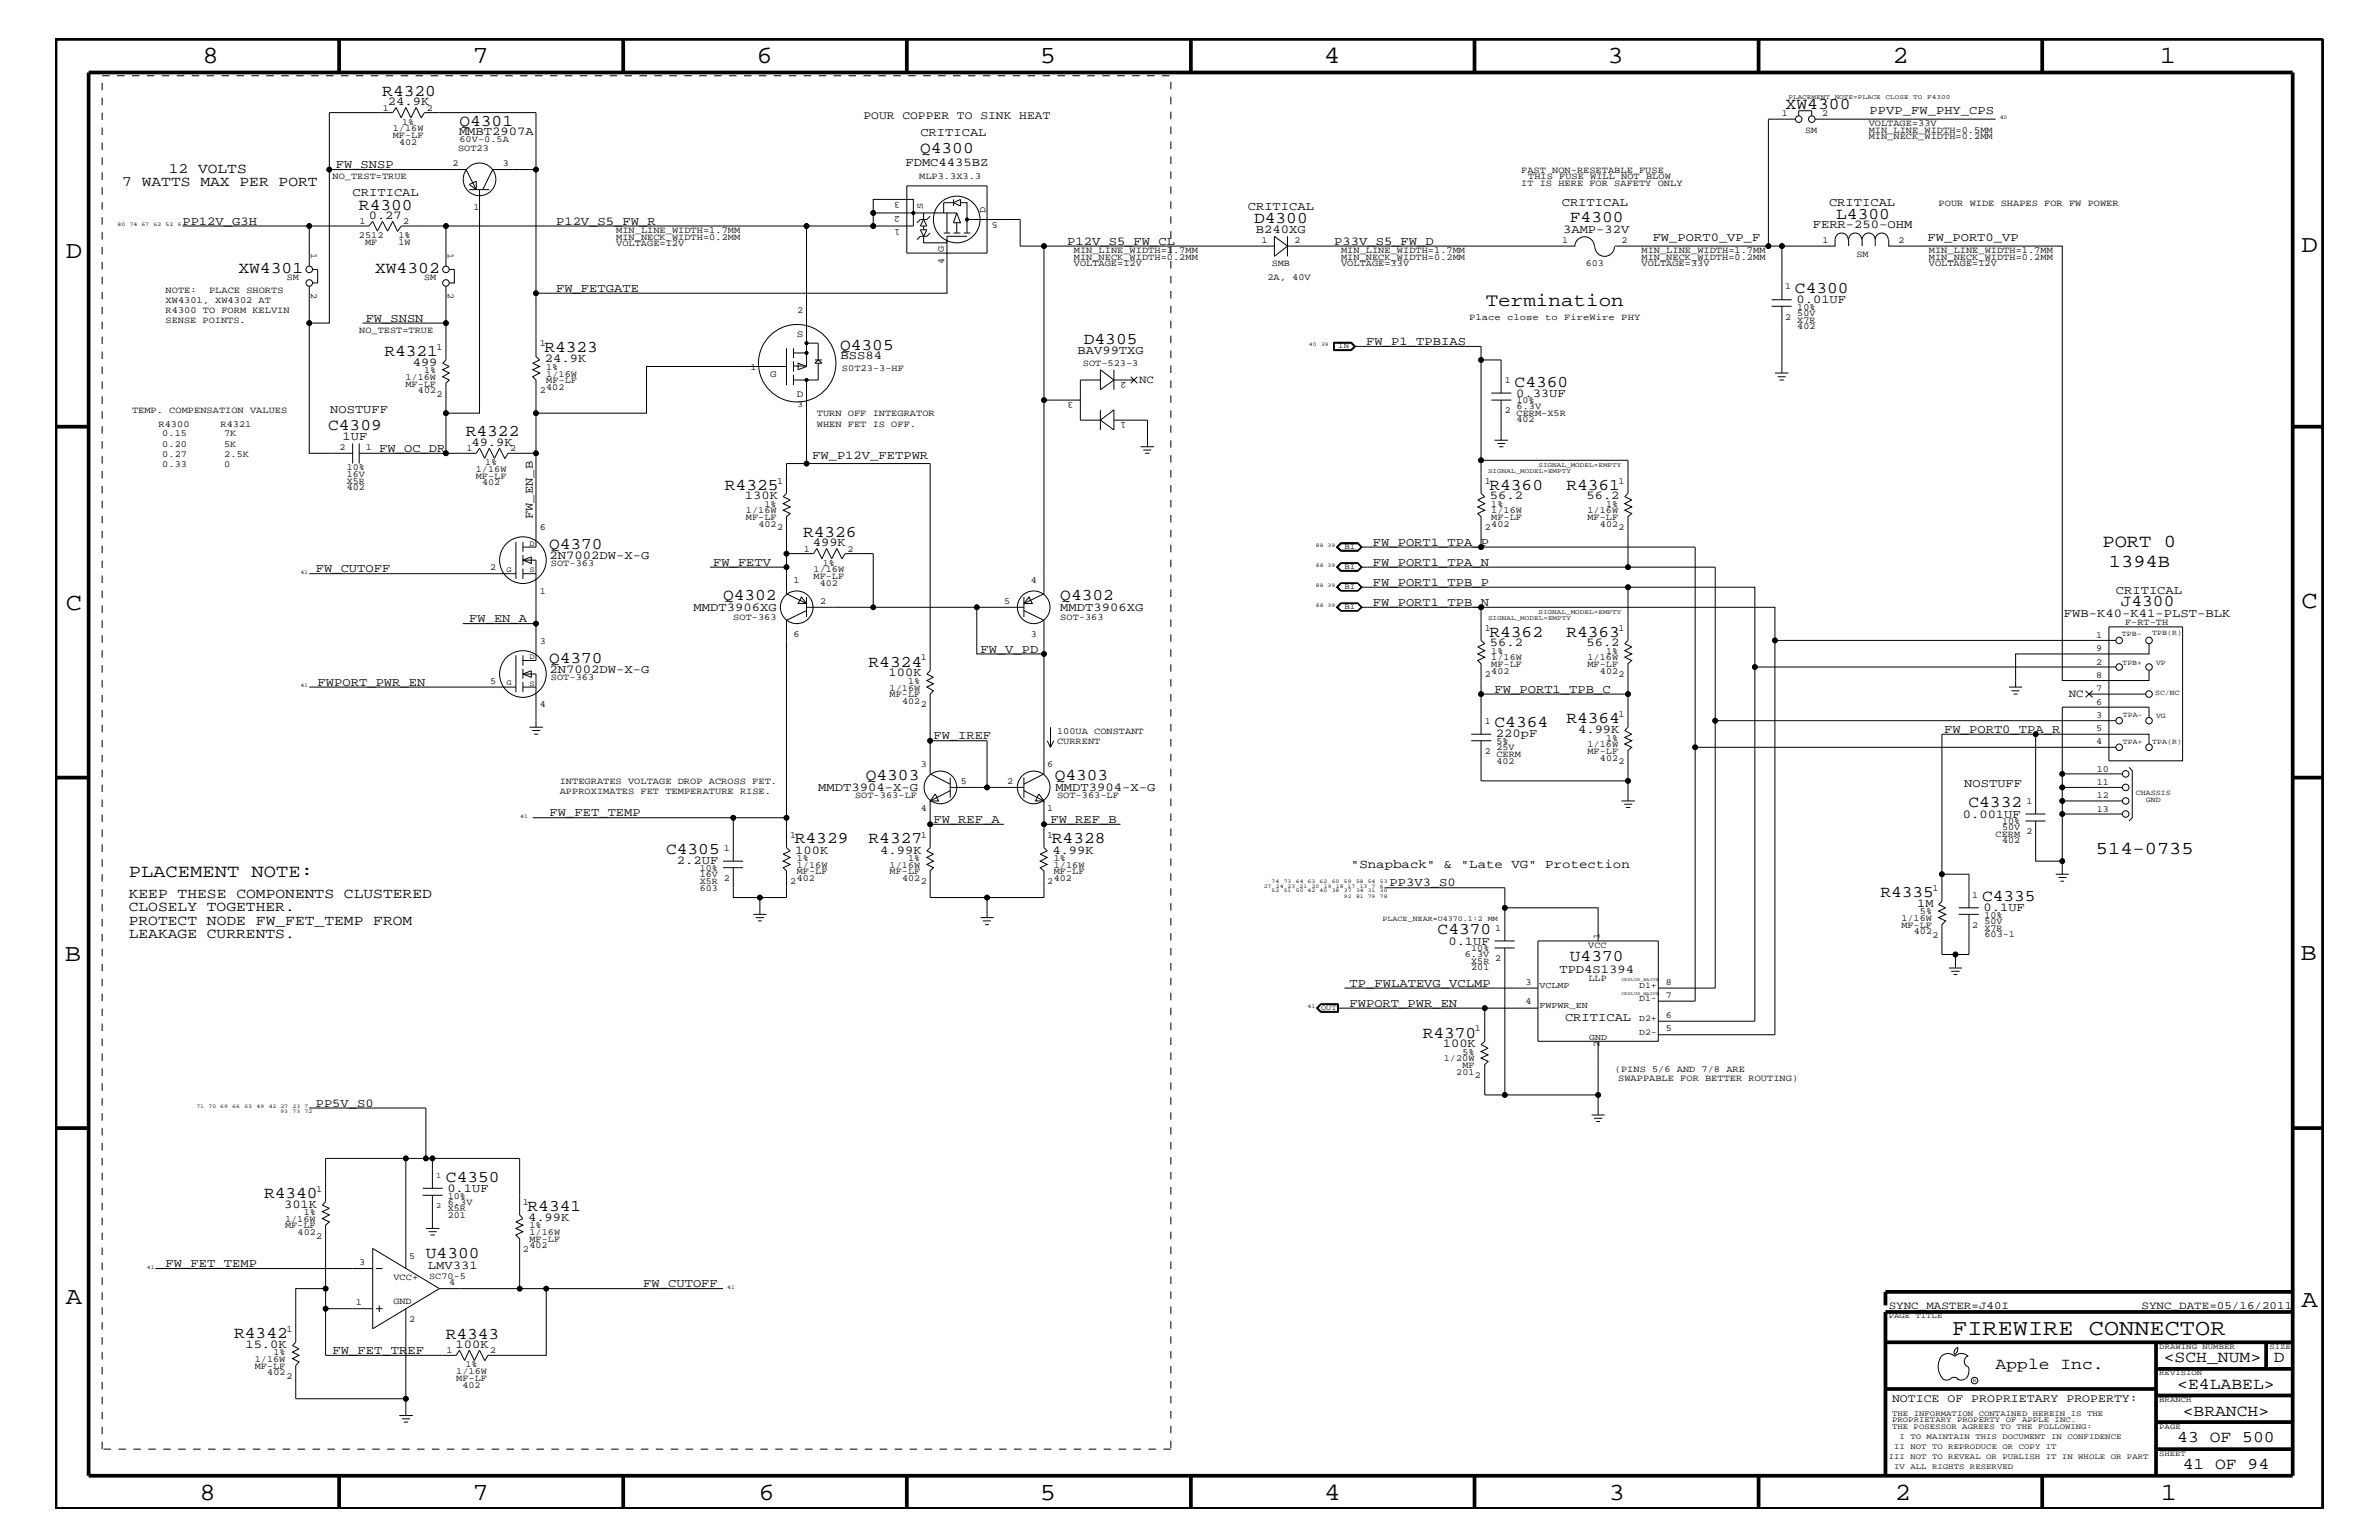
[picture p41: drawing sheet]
<svg xmlns="http://www.w3.org/2000/svg" width="432mm" height="279mm" viewBox="0 0 432 279" stroke-linecap="round" stroke-linejoin="round" font-family="sans-serif">
<defs><g id="words">
<g font-size="4.5">
<text x="36.7" y="11.5">8</text>
<text x="85.8" y="11.5">7</text>
<text x="137.3" y="11.5">6</text>
<text x="188.7" y="11.5">5</text>
<text x="240.3" y="11.5">4</text>
<text x="291.8" y="11.5">3</text>
<text x="343.5" y="11.5">2</text>
<text x="392" y="11.5">1</text>
<text x="11.9" y="46.8">D</text>
<text x="417.7" y="45.7">D</text>
<text x="11.9" y="110.6">C</text>
<text x="417.7" y="110.3">C</text>
<text x="11.8" y="174.3">B</text>
<text x="417.6" y="174.2">B</text>
<text x="11.9" y="236.7">A</text>
<text x="417.7" y="237.1">A</text>
<text x="36.2" y="272.1">8</text>
<text x="85.8" y="272.1">7</text>
<text x="137.7" y="272.1">6</text>
<text x="188.7" y="272.1">5</text>
<text x="240.4" y="272.1">4</text>
<text x="292" y="272.1">3</text>
<text x="343.9" y="272.1">2</text>
<text x="392.2" y="272.1">1</text>
</g>
<text font-size="4.1" x="354.3" y="242.3">FIREWIRE CONNECTOR</text>
<text font-size="3.4" x="269.7" y="55.6">Termination</text>
<g font-size="3.3">
<text x="381.6" y="99.3">PORT 0</text>
<text x="382.8" y="102.9">1394B</text>
<text x="380.4" y="155">514-0735</text>
<text x="23.4" y="159.2">PLACEMENT NOTE:</text>
</g>
<g font-size="3">
<text x="69.4" y="17.4">R4320</text>
<text x="83.4" y="22.9">Q4301</text>
<text x="324.1" y="19.8">XW4300</text>
<text x="167" y="27.7">Q4300</text>
<text x="65.2" y="38">R4300</text>
<text x="227.6" y="40.4">D4300</text>
<text x="284.9" y="40.3">F4300</text>
<text x="333.3" y="39.7">L4300</text>
<text x="43.3" y="49.6">XW4301</text>
<text x="68.1" y="49.6">XW4302</text>
<text x="325.8" y="53.2">C4300</text>
<text x="69.8" y="64.5">R4321</text>
<text x="98.8" y="64">R4323</text>
<text x="152.5" y="63.4">Q4305</text>
<text x="196.7" y="62.3">D4305</text>
<text x="274.9" y="70.1">C4360</text>
<text x="59.6" y="78">C4309</text>
<text x="84.5" y="79.2">R4322</text>
<text x="131.6" y="88.8">R4325</text>
<text x="270.3" y="88.8">R4360</text>
<text x="284.3" y="88.8">R4361</text>
<text x="99.7" y="99.7">Q4370</text>
<text x="145.8" y="97.4">R4326</text>
<text x="131.2" y="108.9">Q4302</text>
<text x="192.4" y="108.9">Q4302</text>
<text x="384.9" y="110">J4300</text>
<text x="270.3" y="115.5">R4362</text>
<text x="284.3" y="115.5">R4363</text>
<text x="99.7" y="120.3">Q4370</text>
<text x="157.6" y="120.9">R4324</text>
<text x="271.3" y="131.9">C4364</text>
<text x="284.3" y="131.3">R4364</text>
<text x="157.1" y="141.5">Q4303</text>
<text x="191.4" y="141.5">Q4303</text>
<text x="357.3" y="146.5">C4332</text>
<text x="120.9" y="155">C4305</text>
<text x="144.3" y="153">R4329</text>
<text x="157.6" y="153">R4327</text>
<text x="190.9" y="153">R4328</text>
<text x="341.3" y="162.8">R4335</text>
<text x="359.7" y="163.5">C4335</text>
<text x="260.9" y="169.5">C4370</text>
<text x="284.9" y="174.4">U4370</text>
<text x="258.2" y="188.2">R4370</text>
<text x="80.9" y="214.4">C4350</text>
<text x="47.9" y="217.3">R4340</text>
<text x="95.8" y="219.7">R4341</text>
<text x="77.3" y="228.2">U4300</text>
<text x="42.5" y="242.8">R4342</text>
<text x="80.9" y="242.9">R4343</text>
<text x="362.2" y="248.4">Apple Inc.</text>
<text x="392.7" y="247.1">&lt;SCH_NUM&gt;</text>
<text x="395.2" y="252">&lt;E4LABEL&gt;</text>
<text x="412.7" y="247.1">D</text>
<text x="396.2" y="256.8">&lt;BRANCH&gt;</text>
<text x="395.2" y="261.6">43 OF 500</text>
<text x="396.2" y="266.6">41 OF 94</text>
</g>
<g font-size="2.6">
<text x="22.2" y="33.7">7 WATTS MAX PER PORT</text>
<text x="30.6" y="31.4">12 VOLTS</text>
<text x="23.4" y="162.8">KEEP THESE COMPONENTS CLUSTERED</text>
<text x="23.4" y="167.8">PROTECT NODE FW_FET_TEMP FROM</text>
<text x="23.4" y="165.3">CLOSELY TOGETHER.</text>
<text x="23.4" y="170.1">LEAKAGE CURRENTS.</text>
</g>
<text font-size="2.3" x="245.2" y="157.4">&quot;Snapback&quot; &amp; &quot;Late VG&quot; Protection</text>
<g font-size="2.2">
<text x="70.4" y="19.1">24.9K</text>
<text x="339.3" y="20.8">PPVP_FW_PHY_CPS</text>
<text x="83.3" y="24.6">MMBT2907A</text>
<text x="167" y="24.7">CRITICAL</text>
<text x="61" y="30.5">FW_SNSP</text>
<text x="64" y="35.6">CRITICAL</text>
<text x="164.3" y="30.2">FDMC4435BZ</text>
<text x="33.1" y="40.8">PP12V_G3H</text>
<text x="66.9" y="39.7">0.27</text>
<text x="100.9" y="40.8">P12V_S5_FW_R</text>
<text x="226.5" y="38">CRITICAL</text>
<text x="283.5" y="37.4">CRITICAL</text>
<text x="329" y="41.4">FERR-250-OHM</text>
<text x="332" y="37.4">CRITICAL</text>
<text x="193.7" y="44.4">P12V_S5_FW_CL</text>
<text x="228" y="42.4">B240XG</text>
<text x="242.1" y="44.4">P33V_S5_FW_D</text>
<text x="283.7" y="42.3">3AMP-32V</text>
<text x="300" y="43.8">FW_PORT0_VP_F</text>
<text x="349.8" y="43.8">FW_PORT0_VP</text>
<text x="100.9" y="52.9">FW_FETGATE</text>
<text x="66.4" y="58.4">FW_SNSN</text>
<text x="326.1" y="55">0.01UF</text>
<text x="98.9" y="65.7">24.9K</text>
<text x="152.6" y="65.1">BSS84</text>
<text x="195.6" y="64.2">BAV99TXG</text>
<text x="248" y="62.6">FW_P1_TPBIAS</text>
<text x="74.9" y="66.4">499</text>
<text x="275.2" y="72">0.33UF</text>
<text x="59.9" y="75">NOSTUFF</text>
<text x="62.2" y="79.9">1UF</text>
<text x="68.8" y="82">FW_OC_DR</text>
<text x="85.6" y="80.9">49.9K</text>
<text x="147.4" y="83.3">FW_P12V_FETPWR</text>
<text x="96.7" y="94.2" transform="rotate(-90 96.7 94.2)">FW_EN_B</text>
<text x="135.2" y="90.6">130K</text>
<text x="270.4" y="90.6">56.2</text>
<text x="288" y="90.6">56.2</text>
<text x="99.7" y="101.4">2N7002DW-X-G</text>
<text x="147.5" y="99.1">499K</text>
<text x="249.2" y="99">FW_PORT1_TPA_P</text>
<text x="57.3" y="103.8">FW_CUTOFF</text>
<text x="129.5" y="102.6">FW_FETV</text>
<text x="249.2" y="102.6">FW_PORT1_TPA_N</text>
<text x="249.2" y="106.3">FW_PORT1_TPB_P</text>
<text x="384" y="107.7">CRITICAL</text>
<text x="85.2" y="112.9">FW_EN_A</text>
<text x="125.9" y="110.8">MMDT3906XG</text>
<text x="192.4" y="110.8">MMDT3906XG</text>
<text x="249.2" y="109.9">FW_PORT1_TPB_N</text>
<text x="374.6" y="111.9">FWB-K40-K41-PLST-BLK</text>
<text x="178" y="118.4">FW_V_PD</text>
<text x="270.4" y="117.3">56.2</text>
<text x="288" y="117.3">56.2</text>
<text x="57.7" y="124.4">FWPORT_PWR_EN</text>
<text x="99.7" y="122">2N7002DW-X-G</text>
<text x="161.3" y="122.7">100K</text>
<text x="271.3" y="125.7">FW_PORT1_TPB_C</text>
<text x="169.4" y="134.1">FW_IREF</text>
<text x="271.5" y="133.8">220pF</text>
<text x="286.4" y="133">4.99K</text>
<text x="352.9" y="133">FW_PORT0_TPA_R</text>
<text x="148.5" y="143.5">MMDT3904-X-G</text>
<text x="191.6" y="143.5">MMDT3904-X-G</text>
<text x="356.5" y="142.9">NOSTUFF</text>
<text x="99.7" y="148.1">FW_FET_TEMP</text>
<text x="169.4" y="149.3">FW_REF_A</text>
<text x="190.7" y="149.3">FW_REF_B</text>
<text x="356.3" y="148.4">0.001UF</text>
<text x="144.4" y="154.9">100K</text>
<text x="159.8" y="154.9">4.99K</text>
<text x="191" y="154.9">4.99K</text>
<text x="122.9" y="156.8">2.2UF</text>
<text x="252.2" y="160.8">PP3V3_S0</text>
<text x="348" y="164.5">1M</text>
<text x="360" y="165.3">0.1UF</text>
<text x="262.9" y="171.4">0.1UF</text>
<text x="244.9" y="179">TP_FWLATEVG_VCLMP</text>
<text x="283" y="176.5">TPD4S1394</text>
<text x="244.9" y="182.7">FWPORT_PWR_EN</text>
<text x="284.1" y="185.3">CRITICAL</text>
<text x="261.9" y="190">100K</text>
<text x="57.3" y="200.9">PP5V_S0</text>
<text x="51.6" y="219.1">301K</text>
<text x="81.2" y="216.2">0.1UF</text>
<text x="95.8" y="221.5">4.99K</text>
<text x="30.1" y="229.9">FW_FET_TEMP</text>
<text x="77.6" y="230.2">LMV331</text>
<text x="116.8" y="233.5">FW_CUTOFF</text>
<text x="44.5" y="244.5">15.0K</text>
<text x="60.4" y="245.6">FW_FET_TREF</text>
<text x="82.7" y="244.5">100K</text>
</g>
<g font-size="2.1">
<text x="156.7" y="21.6">POUR COPPER TO SINK HEAT</text>
<text x="343.4" y="254.4">NOTICE OF PROPRIETARY PROPERTY:</text>
</g>
<g font-size="2">
<text x="206.8" y="69.5">NC</text>
<text x="375.5" y="126.5">NC</text>
<text x="342.8" y="237.4">SYNC_MASTER=J40I</text>
<text x="388.7" y="237.4">SYNC_DATE=05/16/2011</text>
</g>
<g font-size="1.8">
<text x="144.6" y="61.1">S</text>
<text x="139.8" y="68.4">G</text>
<text x="144.6" y="72">D</text>
</g>
<g font-size="1.7">
<text x="69.5" y="20.1">1</text>
<text x="71.3" y="23.8">1/16W</text>
<text x="73" y="22.6">1%</text>
<text x="77.5" y="20.1">2</text>
<text x="323.4" y="21">1</text>
<text x="330.7" y="21">2</text>
<text x="339.2" y="22.9">VOLTAGE=33V</text>
<text x="71.3" y="25">MF-LF</text>
<text x="72.4" y="26.3">402</text>
<text x="83.1" y="27.4">SOT23</text>
<text x="83.4" y="25.9">60V-0.5A</text>
<text x="327.7" y="24.1">SM</text>
<text x="339.2" y="25.3">MIN_NECK_WIDTH=0.2MM</text>
<text x="339.2" y="24.1">MIN_LINE_WIDTH=0.5MM</text>
<text x="60.4" y="32.5">NO_TEST=TRUE</text>
<text x="82.1" y="30.2">2</text>
<text x="91.3" y="30.2">3</text>
<text x="166.8" y="32.5">MLP3.3X3.3</text>
<text x="276.1" y="31.4">FAST NON-RESETABLE FUSE</text>
<text x="276.1" y="33.7">IT IS HERE FOR SAFETY ONLY</text>
<text x="277.4" y="32.5">THIS FUSE WILL NOT BLOW</text>
<text x="65.3" y="40.7">1</text>
<text x="73.2" y="40.7">2</text>
<text x="85.9" y="38">1</text>
<text x="163.4" y="36.7" transform="rotate(-180 163.4 36.7)">3</text>
<text x="163.4" y="39.1" transform="rotate(-180 163.4 39.1)">2</text>
<text x="163.4" y="41.5" transform="rotate(-180 163.4 41.5)">1</text>
<text x="167.5" y="37.9" transform="rotate(-90 167.5 37.9)">S</text>
<text x="178.9" y="38.6" transform="rotate(-90 178.9 38.6)">D</text>
<text x="181.1" y="40.3" transform="rotate(-180 181.1 40.3)">5</text>
<text x="351.9" y="37.4">POUR WIDE SHAPES FOR FW POWER</text>
<text x="56.5" y="46" transform="rotate(90 56.5 46)">1</text>
<text x="65.2" y="43.2">2512</text>
<text x="66.3" y="44.4">MF</text>
<text x="72.3" y="43.2">1%</text>
<text x="72.3" y="44.4">1W</text>
<text x="81.3" y="46" transform="rotate(90 81.3 46)">1</text>
<text x="111.8" y="44.6">VOLTAGE=12V</text>
<text x="111.8" y="42.3">MIN_LINE_WIDTH=1.7MM</text>
<text x="111.8" y="43.5">MIN_NECK_WIDTH=0.2MM</text>
<text x="171.3" y="45.7" transform="rotate(-90 171.3 45.7)">G</text>
<text x="171.4" y="47.9" transform="rotate(-90 171.4 47.9)">4</text>
<text x="194.9" y="45.9">MIN_LINE_WIDTH=1.7MM</text>
<text x="194.9" y="47.1">MIN_NECK_WIDTH=0.2MM</text>
<text x="228.9" y="44.1">1</text>
<text x="234.9" y="44.1">2</text>
<text x="243.4" y="45.9">MIN_LINE_WIDTH=1.7MM</text>
<text x="243.4" y="47.1">MIN_NECK_WIDTH=0.2MM</text>
<text x="283.5" y="44.1">1</text>
<text x="294.3" y="44.1">2</text>
<text x="297.9" y="45.9">MIN_LINE_WIDTH=1.7MM</text>
<text x="297.9" y="47.1">MIN_NECK_WIDTH=0.2MM</text>
<text x="330.8" y="44.1">1</text>
<text x="337" y="46.6">SM</text>
<text x="344.6" y="44.1">2</text>
<text x="350.1" y="47.1">MIN_NECK_WIDTH=0.2MM</text>
<text x="350.1" y="45.9">MIN_LINE_WIDTH=1.7MM</text>
<text x="30.1" y="53.2">NOTE:</text>
<text x="37.9" y="53.2">PLACE SHORTS</text>
<text x="52.1" y="50.7">SM</text>
<text x="56.5" y="53.2" transform="rotate(90 56.5 53.2)">2</text>
<text x="77" y="50.7">SM</text>
<text x="81.3" y="53.2" transform="rotate(90 81.3 53.2)">2</text>
<text x="194.9" y="48.3">VOLTAGE=12V</text>
<text x="230" y="50.7">2A, 40V</text>
<text x="230.8" y="48.3">SMB</text>
<text x="243.4" y="48.3">VOLTAGE=33V</text>
<text x="287.8" y="48.3">603</text>
<text x="297.9" y="48.3">VOLTAGE=33V</text>
<text x="324" y="52.5">1</text>
<text x="350.1" y="48.3">VOLTAGE=12V</text>
<text x="30.1" y="55">XW4301, XW4302 AT</text>
<text x="30.1" y="56.8">R4300 TO FORM KELVIN</text>
<text x="30.1" y="58.6">SENSE POINTS.</text>
<text x="144.7" y="56.8">2</text>
<text x="266.7" y="58">Place close to FireWire PHY</text>
<text x="324" y="58">2</text>
<text x="326.2" y="57.3">50V</text>
<text x="326.2" y="58.5">X7R</text>
<text x="326.2" y="56.2">10%</text>
<text x="326.2" y="59.7">402</text>
<text x="65.2" y="60.4">NO_TEST=TRUE</text>
<text x="79.2" y="63.4">1</text>
<text x="98" y="62.9">1</text>
<text x="73.6" y="70.1">MF-LF</text>
<text x="73.6" y="68.9">1/16W</text>
<text x="75.9" y="71.3">402</text>
<text x="77" y="67.7">1%</text>
<text x="79.2" y="72">2</text>
<text x="98" y="71.3">2</text>
<text x="99.1" y="69.5">MF-LF</text>
<text x="99.1" y="70.7">402</text>
<text x="99.1" y="67.1">1%</text>
<text x="99.1" y="68.4">1/16W</text>
<text x="136.2" y="67.1">1</text>
<text x="152.8" y="67.3">S0T23-3-HF</text>
<text x="196.6" y="66.5">SOT-523-3</text>
<text x="204.5" y="69.3" transform="rotate(-180 204.5 69.3)">2</text>
<text x="273.1" y="69.5">1</text>
<text x="24" y="75">TEMP. COMPENSATION VALUES</text>
<text x="28.8" y="77.4">R4300</text>
<text x="40" y="77.4">R4321</text>
<text x="144.7" y="73.8">3</text>
<text x="148.3" y="77.4">WHEN FET IS OFF.</text>
<text x="148.3" y="75.6">TURN OFF INTEGRATOR</text>
<text x="194.8" y="73" transform="rotate(-180 194.8 73)">3</text>
<text x="204.4" y="76.7" transform="rotate(-180 204.4 76.7)">1</text>
<text x="273.1" y="75">2</text>
<text x="275.3" y="75.5">CERM-X5R</text>
<text x="275.3" y="76.7">402</text>
<text x="275.3" y="73.2">10%</text>
<text x="275.3" y="74.3">6.3V</text>
<text x="29.5" y="79.2">0.15</text>
<text x="29.5" y="81.1">0.20</text>
<text x="29.5" y="82.8">0.27</text>
<text x="40.7" y="79.2">7K</text>
<text x="40.7" y="81.1">5K</text>
<text x="40.7" y="82.8">2.5K</text>
<text x="61.6" y="81.6">2</text>
<text x="66.4" y="81.6">1</text>
<text x="84.7" y="81.9">1</text>
<text x="92.6" y="81.9">2</text>
<text x="29.5" y="84.7">0.33</text>
<text x="40.7" y="84.7">0</text>
<text x="62.9" y="87.7">X5R</text>
<text x="62.9" y="88.9">402</text>
<text x="62.9" y="85.3">10%</text>
<text x="62.9" y="86.5">16V</text>
<text x="86.4" y="86.9">MF-LF</text>
<text x="86.4" y="85.6">1/16W</text>
<text x="87.5" y="88.1">402</text>
<text x="88.1" y="84.4">1%</text>
<text x="141.1" y="87.7">1</text>
<text x="269.5" y="87.7">1</text>
<text x="293.8" y="87.7">1</text>
<text x="135.4" y="94.3">MF-LF</text>
<text x="135.4" y="93.2">1/16W</text>
<text x="137.7" y="95.6">402</text>
<text x="138.8" y="92">1%</text>
<text x="270.7" y="93.2">1/16W</text>
<text x="270.7" y="94.3">MF-LF</text>
<text x="270.7" y="92">1%</text>
<text x="270.7" y="95.6">402</text>
<text x="288.1" y="93.2">1/16W</text>
<text x="288.1" y="94.3">MF-LF</text>
<text x="290.4" y="95.6">402</text>
<text x="291.5" y="92">1%</text>
<text x="98" y="96.2">6</text>
<text x="141.1" y="96.2">2</text>
<text x="145.9" y="100.1">1</text>
<text x="153.8" y="100.1">2</text>
<text x="269.5" y="96.2">2</text>
<text x="293.8" y="96.2">2</text>
<text x="89" y="103.5">2</text>
<text x="98" y="107.7">1</text>
<text x="100" y="102.7">SOT-363</text>
<text x="144" y="105.9">1</text>
<text x="147.7" y="105">MF-LF</text>
<text x="147.7" y="103.8">1/16W</text>
<text x="148.8" y="106.3">402</text>
<text x="149.4" y="102.6">1%</text>
<text x="187.1" y="105.9">4</text>
<text x="133.1" y="112.6">SOT-363</text>
<text x="148.8" y="109.5">2</text>
<text x="182.3" y="109.5">5</text>
<text x="192.4" y="112.6">SOT-363</text>
<text x="385.7" y="113.3">F-RT-TH</text>
<text x="98" y="116.8">3</text>
<text x="144" y="115.6">6</text>
<text x="167.1" y="119.8">1</text>
<text x="187.1" y="115.6">3</text>
<text x="269.5" y="114.4">1</text>
<text x="270.7" y="119.8">1/16W</text>
<text x="270.7" y="118.6">1%</text>
<text x="288.1" y="119.8">1/16W</text>
<text x="291.5" y="118.6">1%</text>
<text x="293.8" y="114.4">1</text>
<text x="380.5" y="115.7">1</text>
<text x="380.5" y="118.1">9</text>
<text x="89" y="124.1">5</text>
<text x="100" y="123.4">SOT-363</text>
<text x="161.5" y="125.3">1/16W</text>
<text x="164.8" y="124.1">1%</text>
<text x="269.5" y="122.9">2</text>
<text x="270.7" y="121">MF-LF</text>
<text x="270.7" y="122.3">402</text>
<text x="288.1" y="121">MF-LF</text>
<text x="290.4" y="122.3">402</text>
<text x="293.8" y="122.9">2</text>
<text x="380.5" y="120.6">2</text>
<text x="380.5" y="125.4">7</text>
<text x="380.5" y="123">8</text>
<text x="98" y="128.3">4</text>
<text x="161.5" y="126.5">MF-LF</text>
<text x="163.7" y="127.7">402</text>
<text x="167.1" y="128.3">2</text>
<text x="269.5" y="131.3">1</text>
<text x="293.8" y="130.2">1</text>
<text x="380.5" y="130.2">3</text>
<text x="380.5" y="127.9">6</text>
<text x="191.9" y="133.2">100UA CONSTANT</text>
<text x="191.9" y="135">CURRENT</text>
<text x="269.5" y="136.8">2 CERM</text>
<text x="271.6" y="136.1">25V</text>
<text x="271.6" y="135">5%</text>
<text x="288.1" y="136.8">MF-LF</text>
<text x="288.1" y="135.6">1/16W</text>
<text x="291.5" y="134.4">1%</text>
<text x="380.5" y="135.1">4</text>
<text x="380.5" y="132.7">5</text>
<text x="101.6" y="142.3">INTEGRATES VOLTAGE DROP ACROSS FET.</text>
<text x="167.1" y="139.2">3</text>
<text x="174.4" y="142.3">5</text>
<text x="182.8" y="142.3">2</text>
<text x="190.1" y="139.2">6</text>
<text x="271.6" y="138.5">402</text>
<text x="290.4" y="138">402</text>
<text x="293.8" y="138.6">2</text>
<text x="380.6" y="140">10</text>
<text x="380.6" y="142.4">11</text>
<text x="101.6" y="144">APPROXIMATES FET TEMPERATURE RISE.</text>
<text x="155.2" y="144.7">SOT-363-LF</text>
<text x="167.1" y="147.1">4</text>
<text x="190.1" y="147.1">1</text>
<text x="191.9" y="144.7">SOT-363-LF</text>
<text x="363.4" y="149.5">10%</text>
<text x="367.8" y="145.9">1</text>
<text x="380.6" y="144.8">12</text>
<text x="380.6" y="147.3">13</text>
<text x="131.4" y="154.4">1</text>
<text x="143.4" y="152">1</text>
<text x="167.1" y="152">1</text>
<text x="190.1" y="152">1</text>
<text x="362.2" y="151.8">CERM</text>
<text x="363.4" y="153">402</text>
<text x="363.4" y="150.7">50V</text>
<text x="367.8" y="151.3">2</text>
<text x="127" y="160.3">X5R 2</text>
<text x="127" y="161.6">603</text>
<text x="127" y="158">10%</text>
<text x="127" y="159.1">16V</text>
<text x="143.4" y="160.5">2</text>
<text x="144.6" y="158.6">MF-LF</text>
<text x="144.6" y="159.9">402</text>
<text x="144.6" y="156.2">1%</text>
<text x="144.6" y="157.4">1/16W</text>
<text x="161.5" y="158.6">MF-LF</text>
<text x="161.5" y="157.4">1/16W</text>
<text x="163.7" y="159.9">402</text>
<text x="164.8" y="156.2">1%</text>
<text x="167.1" y="160.5">2</text>
<text x="190.1" y="160.5">2</text>
<text x="191.3" y="158.6">MF-LF</text>
<text x="191.3" y="159.9">402</text>
<text x="191.3" y="156.2">1%</text>
<text x="191.3" y="157.4">1/16W</text>
<text x="350.8" y="161.7">1</text>
<text x="345.1" y="167.1">1/16W</text>
<text x="348.5" y="165.9">5%</text>
<text x="358" y="162.8">1</text>
<text x="360.2" y="166.5">10%</text>
<text x="360.2" y="167.6">50V</text>
<text x="265.9" y="173.7">6.3V</text>
<text x="267" y="172.6">10%</text>
<text x="271.4" y="168.9">1</text>
<text x="288.3" y="172">VCC</text>
<text x="290.3" y="170.4" transform="rotate(-90 290.3 170.4)">1</text>
<text x="345.1" y="168.3">MF-LF</text>
<text x="347.4" y="169.5">402</text>
<text x="350.8" y="170.1">2</text>
<text x="358" y="168.3">2</text>
<text x="360.2" y="168.9">X7R</text>
<text x="360.2" y="170">603-1</text>
<text x="267" y="176.1">201</text>
<text x="267" y="174.9">X5R</text>
<text x="271.4" y="174.4">2</text>
<text x="276.9" y="178.7">3</text>
<text x="288.3" y="177.9">LLP</text>
<text x="302.3" y="178.7">8</text>
<text x="276.9" y="182.2">4</text>
<text x="302.3" y="181">7</text>
<text x="302.3" y="184.7">6</text>
<text x="265.4" y="191.4">5%</text>
<text x="267.7" y="187.1">1</text>
<text x="290.3" y="190" transform="rotate(-90 290.3 190)">2</text>
<text x="302.3" y="187.1">5</text>
<text x="262" y="192.6">1/20W</text>
<text x="264.3" y="195">201</text>
<text x="265.4" y="193.7">MF</text>
<text x="267.7" y="195.6">2</text>
<text x="293.1" y="194.4">(PINS 5/6 AND 7/8 ARE</text>
<text x="293.7" y="196.2">SWAPPABLE FOR BETTER ROUTING)</text>
<text x="51.7" y="221.7">1/16W</text>
<text x="55.1" y="220.4">1%</text>
<text x="57.4" y="216.2">1</text>
<text x="81.3" y="219.7">X5R</text>
<text x="81.3" y="217.5">10%</text>
<text x="81.3" y="220.9">201</text>
<text x="81.3" y="218.6">6.3V</text>
<text x="94.9" y="218.6">1</text>
<text x="51.7" y="222.9">MF-LF</text>
<text x="54" y="224.1">402</text>
<text x="57.4" y="224.7">2</text>
<text x="94.9" y="227.1">2</text>
<text x="96.1" y="225.3">MF-LF</text>
<text x="96.1" y="226.5">402</text>
<text x="96.1" y="224.1">1/16W</text>
<text x="96.1" y="222.9">1%</text>
<text x="65.2" y="229.6">3</text>
<text x="71.4" y="232.2">VCC+</text>
<text x="74.3" y="228.4">5</text>
<text x="77.9" y="232">SC70-5</text>
<text x="81.5" y="233.2">4</text>
<text x="64.6" y="236.8">1</text>
<text x="71.4" y="236.6">GND</text>
<text x="74.3" y="239.9">2</text>
<text x="49.6" y="245.9">1%</text>
<text x="52" y="241.7">1</text>
<text x="81" y="245.6">1</text>
<text x="89" y="245.6">2</text>
<text x="46.2" y="248.4">MF-LF</text>
<text x="46.2" y="247.1">1/16W</text>
<text x="48.5" y="249.5">402</text>
<text x="52" y="250.1">2</text>
<text x="82.8" y="249.3">1/16W</text>
<text x="82.8" y="250.6">MF-LF</text>
<text x="83.9" y="251.7">402</text>
<text x="84.5" y="248.1">1%</text>
</g>
<g font-size="1.6">
<text x="279.4" y="179.3">VCLMP</text>
<text x="297.5" y="179.3">D1+</text>
<text x="279.4" y="182.9">FWPWR_EN</text>
<text x="297.5" y="181.6">D1-</text>
<text x="297.5" y="185.3">D2+</text>
<text x="288.5" y="188.7">GND</text>
<text x="297.5" y="187.7">D2-</text>
</g>
<g font-size="1.4">
<text x="242.9" y="63.2">IN</text>
<text x="96.1" y="99">D</text>
<text x="244" y="99.6">BI</text>
<text x="91.9" y="103.7">G</text>
<text x="96.1" y="103.8">S</text>
<text x="244" y="103.2">BI</text>
<text x="244" y="106.9">BI</text>
<text x="244" y="110.5">BI</text>
<text x="96.1" y="119.6">D</text>
<text x="385.1" y="115.3">TPB-</text>
<text x="390.7" y="115.3">TPB(R)</text>
<text x="91.9" y="124.3">G</text>
<text x="96.1" y="124.4">S</text>
<text x="385.2" y="120.6">TPB+</text>
<text x="391.3" y="120.6">VP</text>
<text x="385.3" y="130.2">TPA-</text>
<text x="391.2" y="126.2">SC/NC</text>
<text x="391.3" y="130.2">VG</text>
<text x="385.3" y="135">TPA+</text>
<text x="390.7" y="134.9">TPA(R)</text>
<text x="387.7" y="144.2">CHASSIS</text>
<text x="389.5" y="145.6">GND</text>
<text x="251" y="167.1">PLACE_NEAR=U4370.1:2 MM</text>
<text x="239.8" y="183.2">OUT</text>
<text x="79.2" y="213.8">1</text>
<text x="79.2" y="219.2">2</text>
<text x="342.8" y="239.2">PAGE TITLE</text>
<text x="391.9" y="244.7">DRAWING NUMBER</text>
<text x="411.9" y="244.7">SIZE</text>
<text x="391.9" y="249.5">REVISION</text>
<text x="343.4" y="256.8">THE INFORMATION CONTAINED HEREIN IS THE</text>
<text x="391.9" y="254.4">BRANCH</text>
<text x="343.4" y="258">PROPRIETARY PROPERTY OF APPLE INC.</text>
<text x="343.4" y="259.3">THE POSESSOR AGREES TO THE FOLLOWING:</text>
<text x="343.8" y="262.9">II NOT TO REPRODUCE OR COPY IT</text>
<text x="344.8" y="261.1">I TO MAINTAIN THIS DOCUMENT IN CONFIDENCE</text>
<text x="391.9" y="259.3">PAGE</text>
<text x="342.8" y="264.7">III NOT TO REVEAL OR PUBLISH IT IN WHOLE OR PART</text>
<text x="343.8" y="266.6">IV ALL RIGHTS RESERVED</text>
<text x="391.9" y="264.1">SHEET</text>
</g>
<g font-size="1.2">
<text x="324.6" y="18">PLACEMENT_NOTE=PLACE</text>
<text x="342.2" y="18">CLOSE</text>
<text x="347.3" y="18">TO</text>
<text x="349.8" y="18">F4300</text>
<text x="270.1" y="85.9">SIGNAL_MODEL=EMPTY</text>
<text x="279.2" y="84.7">SIGNAL_MODEL=EMPTY</text>
<text x="270.1" y="112.6">SIGNAL_MODEL=EMPTY</text>
<text x="279.2" y="111.4">SIGNAL_MODEL=EMPTY</text>
</g>
<g font-size="1">
<text x="363" y="21.6">40</text>
<text x="21.3" y="41">80</text>
<text x="23.5" y="41">74 67</text>
<text x="27.9" y="41">62</text>
<text x="30.1" y="41">52</text>
<text x="32.3" y="41">6</text>
<text x="237.6" y="62.9">40</text>
<text x="239.8" y="62.9">39</text>
<text x="238.8" y="99.3">88 39</text>
<text x="54.5" y="104.1">41</text>
<text x="238.8" y="102.9">88 39</text>
<text x="238.8" y="106.5">88 39</text>
<text x="238.8" y="110.2">88 39</text>
<text x="54.5" y="124.7">41</text>
<text x="94.4" y="148.4">41</text>
<text x="229.4" y="161.1">27</text>
<text x="230.8" y="160.2">74</text>
<text x="230.8" y="161.9">52</text>
<text x="231.6" y="161.1">24 23</text>
<text x="233" y="161.9">51</text>
<text x="233" y="160.2">73</text>
<text x="235.2" y="160.2">64 63</text>
<text x="235.2" y="161.9">50 42</text>
<text x="235.9" y="161.1">21</text>
<text x="238.1" y="161.1">20</text>
<text x="239.5" y="160.2">62</text>
<text x="239.5" y="161.9">40</text>
<text x="240.3" y="161.1">19</text>
<text x="241.7" y="160.2">60</text>
<text x="241.7" y="161.9">38</text>
<text x="242.5" y="161.1">18 17</text>
<text x="243.9" y="160.2">59</text>
<text x="243.9" y="161.9">37</text>
<text x="246.1" y="161.9">34 31</text>
<text x="246.1" y="160.2">58 54</text>
<text x="246.8" y="161.1">13</text>
<text x="249" y="161.1">7</text>
<text x="250.4" y="160.2">53</text>
<text x="250.4" y="161.1">6</text>
<text x="250.4" y="161.9">30</text>
<text x="243.9" y="162.8">92</text>
<text x="246.1" y="162.8">81 79</text>
<text x="250.4" y="162.8">78</text>
<text x="237.3" y="182.9">41</text>
<text x="35.6" y="201">71</text>
<text x="37.8" y="201">70 69</text>
<text x="42.2" y="201">66</text>
<text x="44.4" y="201">63</text>
<text x="46.6" y="201">49</text>
<text x="48.8" y="201">42 27</text>
<text x="50.9" y="202">93</text>
<text x="53.1" y="201">23</text>
<text x="53.1" y="202">73</text>
<text x="55.3" y="201">7</text>
<text x="55.3" y="202">72</text>
<text x="26.7" y="230.2">41</text>
<text x="132" y="233.8">41</text>
<text x="358.1" y="250.7">R</text>
</g>
<g font-size=".8">
<text x="294.3" y="178">CKPLUS_WAIVE</text>
<text x="294.3" y="180.5">CKPLUS_WAIVE</text>
</g>
</g></defs>
<g fill="none" stroke="#000" stroke-width=".18">
<path d="M59.8 30.8h24.8l1.8 3.6M85.2 33.5l1.2-.6v1.5zM85.2 34.4h3.6M87 34.4v40.6h-6.1v-5.5l.6-.6-1.2-.5 1.2-.7-1.2-.6 1.2-.6-1.2-.6 .6-.6v-13.4M87.6 34.4l1.8-3.6h7.9v-10.4h-20.3l-.5 1-1-1.9-.9 1.9-.9-1.9-.9 1.9-.9-1.9-.6 .9h-11.5v38.2h-3.7M97.3 30.8v22.4h74.6v-10.3h3.6M158.5 38.6v2.4M164.6 33.7h14.6v12.2h-14.6zM167.6 39.8l.6 1.2h-1.2zM167.6 38.6v1.2M168.8 39.2l-.6 .6h-1.2l-.5 .6M171.9 38.6v3.7"/>
<path d="M173.1 36.8l1.2-.6v1.2l-1.2-.6h-1.8v1.8M173.1 36.2v1.2M173.7 38.6l.6 1.8h-1.2zM173.7 38.6h-15.2v-2.4h7.3v4.8h-7.3M174.3 36.8h1.2v5.5M175.5 39.8h9.7v4.8h4.3M325.8 21.6h-4.8v23h-27.9M326.5 21v-.9h2.3v.9M329.4 21.6h32.8M33.1 41h33.9l.6-.8 .9 1.7 .9-1.7 1 1.7 .9-1.7 .8 1.7M56.1 51.9v30.3h7.9M56.1 41v7.3"/>
<path d="M56.7 48.9h1v2.4h-1M65.8 58.6h15.1M72.1 42l.7-1h8.1v7.3M80.9 41h65.5M81.5 48.9h1v2.4h-1M97.3 53.2v11.5l.7 .6-1.3 .6 1.3 .6-1.3 .6 1.3 .6-1.3 .7 .6 .5v6.1h20v-8.5h25.4M158.5 41h-12.1v25.5M167.6 42.9l.6-1.2h-1.2l.6 1.2v1.2h4.3M167.6 41v.7M168.8 42.3l-.6 .6h-1.2l-.5 .6M171.3 42.3h1.2M173.1 42.3h1.2"/>
<path d="M173.7 40.4v1.9M174.9 42.3h1.2M231.3 44.6h-41.8v28M231.3 42.9l2.4 1.7-2.4 1.9zM233.7 44.6h52.1M233.7 42.9v3.6M285.8 44.7a1.78 1.78 0 0 1 1.8-1.7 1.78 1.78 0 0 1 1.8 1.7M289.5 44.7a1.78 1.78 0 0 0 1.8 1.8 1.78 1.78 0 0 0 1.7-1.8M321 44.6h2.4M321.6 55.6h3.6M321.6 54.4h3.6M323.4 55.6v12.1"/>
<path d="M335.4 43.5a1.19 1.19 0 0 0-1.1-1.2 1.19 1.19 0 0 0-1.2 1.2v1.1h-9.7v9.8M337.9 43.5a1.19 1.19 0 0 0-1.2-1.2 1.19 1.19 0 0 0-1.2 1.2v1.1M340.4 43.5a1.19 1.19 0 0 0-1.2-1.2 1.19 1.19 0 0 0-1.2 1.2v1.1M340.4 43.5a1.19 1.19 0 0 1 1.1-1.2 1.19 1.19 0 0 1 1.2 1.2M340.4 43.5v1.1M342.8 43.5v1.1h31.5v78.9h15.8v-1.8M80.9 75v7.2M97.3 75v7.2M142.7 63.2v6.7M144 63.2v1.8M144 65.6v1.8M144 68v1.9"/>
<path d="M144 64h2.4M144 66.4h2.4M144.9 65.9l1.5 .6-1.5 .6zM146.4 62.3h2.1v3M146.4 68.9v15.2M147.9 65.9l.6-.6 .7 .6zM147.9 65.3h1.3M148.5 65.9v3h-4.5M196.1 72.6h-6.6v35.1l-3.7 1.8M199.7 76.2l2.5-1.8v3.6zM199.7 68.9h-3.6v7.3h3.6M199.7 74.4v3.6"/>
<path d="M202.2 68.9l-2.5-1.8v3.6l2.5-1.8h3.6M202.2 67.1v3.6M202.2 76.2h6.1v4.9M205.2 68.4l1.2 1.1M206.4 68.4l-1.2 1.1M242.1 62.1h3.2l.7 .8-.7 .7h-3.2zM242.1 63.5h3.2M242.1 62.2h3.2M242.1 62.2v1.3M242.1 62.3h3.1l.6 .6M245.3 62.2l.6 .7-.6 .6M245.3 62.2l.7 .7-.7 .6"/>
<path d="M245.8 62.9h23v2.4h3.7v6M245.8 62.9l-.6 .5h-3.1M268.8 65.3v24.2l.7 .6-1.3 .6 1.3 .7-1.3 .6 1.3 .6-1.3 .6 .6 .6v5.5M270.7 72.6h3.6M270.7 71.3h3.6M271.3 79.9h2.4M272.5 72.6v7.3M322.2 67.7h2.4M322.7 68.4h1.4M323 68.9h.8M64 80.5v3.6M65.2 82.2h21.2l.6-.9 1 1.9 .8-1.9 .9 1.9 1-1.9 .9 1.9"/>
<path d="M65.2 80.5v3.6M91.6 83.3l.6-1.1h5.1v17.1h-2.4M93.6 98.3v6.7M94.9 98.3v1.8M207 81.1h2.5M207.5 81.6h1.5M207.9 82.2h.7M242.6 99.3l.7-.8h3.2l.7 .8-.7 .7h-3.2zM243.3 98.6h3.2l.6 .7-.6 .6h-3.2l-.6-.6zM243.3 98.5h3.2l.6 .8M243.3 98.5l-.6 .8 .6 .6h3.2l.6-.6M247.1 99.3l-.6 .6h-3.1l-.6-.6 .6-.6h3.1l.6 .6h60.6v82.3h-6.7"/>
<path d="M268.8 83.5h26.7v6l-.6 .6 1.3 .6-1.3 .7 1.3 .6-1.3 .6 1.3 .6-.7 .6v9.1h-48.4l-.6-.7h-3.1l-.6 .7 .6 .6h3.1l.6-.6M271.8 80.5h1.4M272.1 81.1h.8M56.1 104.1h37.5M84 113.1h13.3M93.6 118.9v6.7M94.9 101.6l1.5-.6v1.2zM94.9 101.6h2.4v18.2h-2.4M94.9 100.7v1.9M94.9 103.2v1.8M94.9 118.9v1.9M94.9 104.1h2.4"/>
<path d="M128.9 102.9h13.8M142.7 100.4h5l.6-.9 .9 1.9 .8-1.9 1 1.9 .9-1.9 .9 1.9 .6-1h5.1v9.8M145.5 108.3l.9 1.2h-1.5zM146.4 109.5l-3.7-1.8v-13.9l.7-.6-1.2-.6 1.2-.6-1.2-.6 1.2-.7-1.2-.6 .5-.6v-5.4h26.1v37.6l-.6 .6 1.2 .6-1.2 .6 1.2 .6-1.2 .6 1.2 .6-.6 .6v8.5M146.4 110.2h30.9M146.4 110.8l-3.7 1.8v35.8M146.4 108.3v3.7M185.8 110.2h-8.5v8.4h12.2M185.8 108.3v3.7M185.8 110.8l3.7 1.8v27.8l-3.7 1.9M186.8 108.3l.6 1.2h-1.6zM242.6 102.9l.7-.8h3.2l.7 .8-.7 .8h-3.2z"/>
<path d="M243.3 102.2h3.2l.6 .7-.6 .6h-3.2l-.6-.6zM243.3 102.1h3.2l.6 .8M243.3 102.1l-.6 .8 .6 .7h3.2l.6-.7M243.3 105.9h3.2l.6 .6-.6 .6h-3.2l-.6-.6zM243.3 105.8h3.2l.6 .7M243.3 105.8h3.2l.7 .7-.7 .7h-3.2M243.3 105.8l-.7 .7 .7 .7M243.3 105.8l-.6 .7 .6 .7M243.3 109.5h3.2l.6 .7-.6 .6h-3.2l-.6-.6zM243.3 109.4h3.2l.6 .8M243.3 109.4h3.2l.7 .8-.7 .7h-3.2M243.3 109.4l-.7 .8 .7 .7"/>
<path d="M243.3 109.4l-.6 .8 .6 .7M247.1 110.2l-.6 .6h-3.1l-.6-.6 .6-.7h3.1l.6 .7h21.7v6l.7 .6-1.3 .6 1.3 .7-1.3 .5 1.3 .6-1.3 .6 .6 .6v12.8M247.1 106.5l-.6 .6h-3.1l-.6-.6 .6-.6h3.1l.6 .6h48.4M247.1 106.5l-.6 .7h-3.2M247.1 110.2l-.6 .7h-3.2M268.8 110.2h53.4v6h61.8M295.5 102.9h15.8v76.4h-10.3M322.2 116.2v71.5h-21.2M382.8 113.7h13.4v24.3h-13.4zM390.1 116.8v1.8h-24.3v6.1M56.1 124.7h37.5M94.9 122.3l1.5-.6v1.2z"/>
<path d="M94.9 124.7h2.4M94.9 122.3h2.4v9.6M94.9 121.4v1.7M94.9 123.7v1.9M96.1 131.9h2.5M96.6 132.5h1.4M96.9 133.2h.8M190.1 134.4l.6 1.2M190.7 131.9v3.7M191.3 134.4l-.6 1.2M267 134.4h3.7M267 133.2h3.7"/>
<path d="M268.8 134.4v7.3h26.7M295.5 125.9v6l-.6 .6 1.3 .7-1.3 .6 1.3 .6-1.3 .6 1.3 .6-.7 .6v9.1M307.7 135.6h76.3M311.3 130.8h72.7M318.5 121v64.3h-17.5M364.7 124.7h2.3M365.1 125.3h1.4M365.5 125.9h.7M369.5 133.2v14.5M378.5 125.3l1.3 1.2M379.1 125.9h10.4M379.8 125.3l-1.3 1.2"/>
<path d="M384 121h-65.5v-14.5h-23v9.7l-.6 .6 1.3 .6-1.3 .7 1.3 .5-1.3 .6 1.3 .6-.7 .6v5.5h-26.7M386.4 139.2l.6 .6v8.6l-.6 .6M390.1 135v-1.8h-37.6v25.4h4.9v6.1M390.1 130.2v-1.9h-15.8v14.6M96.7 148.4h36.4M131.2 157.4h3.7M131.2 156.2h3.7M133.1 156.2v-7.8h9.6v5.4l.7 .6-1.2 .6 1.2 .6-1.2 .6 1.2 .6-1.2 .6 .5 .6v4.8h-4.8M133.1 157.4v5.4h4.8v3.1M169.8 144l.5 1.3h-1.5zM172.5 143.5l-3.7 1.8v4.2h13.4M172.5 142.3l-3.7-1.9v-6h10.4v8.5"/>
<path d="M172.5 142.9h13.3M172.5 141.1v3.6M185.8 143.5l3.7 1.8v8.5l.6 .6-1.3 .6 1.3 .6-1.3 .6 1.3 .6-1.3 .6 .7 .6v4.8h-20.7v-4.8l.6-.6-1.2-.6 1.2-.6-1.2-.6 1.2-.6-1.2-.6 .6-.6v-4.3M185.8 141.1v3.6M188.6 144l.9 1.3h-1.5zM189.5 149.5h13.9M294.3 145.3h2.5M294.8 145.9h1.4M295.1 146.5h.8M352.5 158.6v4.9l-.6 .6 1.2 .6-1.2 .6 1.2 .6-1.2 .6 1.2 .6-.6 .7v5.4h4.9v-7.3M367.6 147.7h3.7M367.6 149h3.7"/>
<path d="M369.5 149v7.2h4.8v2.4M373.1 158.6h2.4M373.6 159.2h1.5M374 159.9h.7M374.3 140.4h10.9M374.3 145.3v2.4M385.2 147.7h-10.9v8.5M385.2 142.9h-10.9v2.4h10.9M136.7 165.9h2.4M137.2 166.5h1.5M137.6 167.1h.7M178 166.5h2.3"/>
<path d="M178.4 167.1h1.4M178.8 167.8h.7M179.2 162.8v3.7M244 179.3h35.1M251.3 161.1h21.8v3.6h17v6M271.3 172h3.6M271.3 170.7h3.6M273.1 172v26.7h17v-9.8M273.1 164.7v6M279.1 170.7h21.9v18.2h-21.9zM353.7 175.6h2.4M354.2 176.2h1.5"/>
<path d="M354.6 176.8h.7M354.9 173.2v2.4M355.5 165.9h3.7M355.5 164.7h3.7M238.9 182.9l.8-.8h3.2v1.6h-3.2zM239.7 182.1l-.7 .8 .7 .7h3.2M239.8 182.2l-.6 .7 .6 .6M239.8 182.2l-.7 .7 .7 .6M239.8 182.2h3v1.3h-3M242.8 182.9h36.3M269.5 182.9v6l-.7 .6 1.3 .7-1.3 .6 1.3 .6-1.3 .6 1.3 .6-.6 .6v5.5h3.6M290.1 198.7v3.6"/>
<path d="M56.1 201h21.2v9.2h1.2M73.7 210.2h-14.6v7.8l-.6 .6 1.3 .6-1.3 .6 1.3 .6-1.3 .7 1.3 .6-.7 .6v11.5h-5.4v9.7l-.6 .6 1.2 .6-1.2 .6 1.2 .6-1.2 .6 1.2 .6-.6 .7v6h20M76.7 216.9h3.6M76.7 215.6h3.6M77.3 210.2h-3.6v20M78.5 215.6v-5.4h15.8v10.2l.6 .7-1.3 .6 1.3 .6-1.3 .6 1.3 .6-1.3 .6 .7 .6v9.1h4.8M78.5 216.9v6M288.9 202.3h2.4M289.3 202.9h1.5M289.7 203.5h.7M28.2 230.2h39.4M59.1 237.4h8.5"/>
<path d="M59.1 233.8v12.1h23.7l.6-.9 .9 1.8 .9-1.8 .9 1.8 .9-1.8 1 1.8M67.6 226.5l12.2 7.3-12.2 7.3zM68.2 230.2h1.2M68.2 237.4h1.2M68.8 236.8v1.2M73.7 237.4v19.4M77.3 222.9h2.5M77.8 223.5h1.4M78.1 224.1h.8M79.8 233.8h14.5M131.2 233.8h-32.1v12.1h-10.5l-.6 1M72.5 256.8h2.4"/>
<path d="M73 257.4h1.4M73.3 258h.8M352.3 246.1a1.72 1.72 0 0 1 2.5 0 1.69 1.69 0 0 1 2.4 0M352.4 246a3.2 3.2 0 0 0 .4 4.3l.8 .1 .4-.2M354 250.2l.7-.3 .7 .3M355.2 250.2l.7 .2 .7-.2M355.3 244.4v.3a1.18 1.18 0 0 1-.6 1.1M355.4 244.4a.99 .99 0 0 0-.6 1.4M357.2 246a1.04 1.04 0 0 0-.7 1 1.04 1.04 0 0 0 .7 1M357.3 248l.1 .7a2.11 2.11 0 0 1-.6 1.5"/>
<circle cx="59.8" cy="30.8" r=".42"/>
<circle cx="87" cy="32.5" r="2.96"/>
<circle cx="97.3" cy="30.8" r=".42"/>
<circle cx="158.5" cy="38.6" r=".42"/>
<circle cx="165.8" cy="38.6" r=".25"/>
<circle cx="173.7" cy="39.8" r="4.2"/>
<circle cx="175.5" cy="39.8" r=".25"/>
<circle cx="326.5" cy="21.6" r=".59"/>
<circle cx="328.8" cy="21.6" r=".59"/>
<circle cx="56.1" cy="41" r=".42"/>
<circle cx="56.1" cy="58.6" r=".42"/>
<circle cx="56.1" cy="48.9" r=".59"/>
<circle cx="56.1" cy="51.3" r=".59"/>
<circle cx="80.9" cy="58.6" r=".42"/>
<circle cx="80.9" cy="41" r=".42"/>
<circle cx="80.9" cy="48.9" r=".59"/>
<circle cx="80.9" cy="51.3" r=".59"/>
<circle cx="97.3" cy="53.2" r=".42"/>
<circle cx="146.4" cy="41" r=".42"/>
<circle cx="158.5" cy="41" r=".42"/>
<circle cx="189.5" cy="44.6" r=".42"/>
<circle cx="321" cy="44.6" r=".42"/>
<circle cx="323.4" cy="44.6" r=".42"/>
<circle cx="80.9" cy="75" r=".42"/>
<circle cx="97.3" cy="75" r=".42"/>
<circle cx="144.7" cy="65.9" r="7"/>
<circle cx="146.4" cy="64" r=".25"/>
<circle cx="146.4" cy="68.9" r=".25"/>
<circle cx="146.4" cy="62.3" r=".25"/>
<circle cx="189.5" cy="72.6" r=".42"/>
<circle cx="268.8" cy="65.3" r=".42"/>
<circle cx="80.9" cy="82.2" r=".42"/>
<circle cx="97.3" cy="82.2" r=".42"/>
<circle cx="146.4" cy="84.1" r=".42"/>
<circle cx="268.8" cy="83.5" r=".42"/>
<circle cx="268.8" cy="99.3" r=".42"/>
<circle cx="94.9" cy="101.6" r="4.2"/>
<circle cx="97.3" cy="113.1" r=".42"/>
<circle cx="142.7" cy="100.4" r=".42"/>
<circle cx="142.7" cy="102.9" r=".42"/>
<circle cx="144.6" cy="110.2" r="2.96"/>
<circle cx="158.5" cy="110.2" r=".42"/>
<circle cx="177.3" cy="110.2" r=".42"/>
<circle cx="187.6" cy="110.2" r="2.96"/>
<circle cx="189.5" cy="118.6" r=".42"/>
<circle cx="268.8" cy="110.2" r=".42"/>
<circle cx="295.5" cy="102.9" r=".42"/>
<circle cx="295.5" cy="106.5" r=".42"/>
<circle cx="322.2" cy="116.2" r=".42"/>
<circle cx="384.6" cy="116.2" r=".59"/>
<circle cx="390.1" cy="116.2" r=".59"/>
<circle cx="94.9" cy="122.3" r="4.2"/>
<circle cx="168.8" cy="134.4" r=".42"/>
<circle cx="268.8" cy="125.9" r=".42"/>
<circle cx="295.5" cy="125.9" r=".42"/>
<circle cx="307.7" cy="135.6" r=".42"/>
<circle cx="311.3" cy="130.8" r=".42"/>
<circle cx="318.5" cy="121" r=".42"/>
<circle cx="369.5" cy="133.2" r=".42"/>
<circle cx="384.6" cy="135.6" r=".59"/>
<circle cx="384.6" cy="121" r=".59"/>
<circle cx="384.6" cy="130.8" r=".59"/>
<circle cx="390.1" cy="125.9" r=".59"/>
<circle cx="390.1" cy="135.6" r=".59"/>
<circle cx="390.1" cy="130.8" r=".59"/>
<circle cx="390.1" cy="121" r=".59"/>
<circle cx="133.1" cy="148.4" r=".42"/>
<circle cx="142.7" cy="148.4" r=".42"/>
<circle cx="168.8" cy="149.5" r=".42"/>
<circle cx="170.7" cy="142.9" r="2.96"/>
<circle cx="179.2" cy="142.9" r=".42"/>
<circle cx="187.6" cy="142.9" r="2.96"/>
<circle cx="189.5" cy="149.5" r=".42"/>
<circle cx="295.5" cy="141.7" r=".42"/>
<circle cx="352.5" cy="158.6" r=".42"/>
<circle cx="374.3" cy="156.2" r=".42"/>
<circle cx="374.3" cy="145.3" r=".42"/>
<circle cx="374.3" cy="142.9" r=".42"/>
<circle cx="374.3" cy="147.7" r=".42"/>
<circle cx="374.3" cy="140.4" r=".42"/>
<circle cx="385.8" cy="140.4" r=".59"/>
<circle cx="385.8" cy="145.3" r=".59"/>
<circle cx="385.8" cy="142.9" r=".59"/>
<circle cx="385.8" cy="147.7" r=".59"/>
<circle cx="137.9" cy="162.8" r=".42"/>
<circle cx="179.2" cy="162.8" r=".42"/>
<circle cx="273.1" cy="164.7" r=".42"/>
<circle cx="354.9" cy="173.2" r=".42"/>
<circle cx="269.5" cy="182.9" r=".42"/>
<circle cx="273.1" cy="198.7" r=".42"/>
<circle cx="290.1" cy="198.7" r=".42"/>
<circle cx="73.7" cy="210.2" r=".42"/>
<circle cx="77.3" cy="210.2" r=".42"/>
<circle cx="78.5" cy="210.2" r=".42"/>
<circle cx="59.1" cy="237.4" r=".42"/>
<circle cx="59.1" cy="233.8" r=".42"/>
<circle cx="94.3" cy="233.8" r=".42"/>
<circle cx="99.1" cy="233.8" r=".42"/>
<circle cx="73.7" cy="253.8" r=".42"/>
<circle cx="358.4" cy="250.5" r=".59"/>
</g>
<g fill="#000">
<circle cx="59.8" cy="30.8" r=".42"/>
<circle cx="97.3" cy="30.8" r=".42"/>
<circle cx="158.5" cy="38.6" r=".42"/>
<circle cx="165.8" cy="38.6" r=".25"/>
<circle cx="175.5" cy="39.8" r=".25"/>
<circle cx="56.1" cy="41" r=".42"/>
<circle cx="56.1" cy="58.6" r=".42"/>
<circle cx="80.9" cy="58.6" r=".42"/>
<circle cx="80.9" cy="41" r=".42"/>
<circle cx="97.3" cy="53.2" r=".42"/>
<circle cx="146.4" cy="41" r=".42"/>
<circle cx="158.5" cy="41" r=".42"/>
<circle cx="189.5" cy="44.6" r=".42"/>
<circle cx="321" cy="44.6" r=".42"/>
<circle cx="323.4" cy="44.6" r=".42"/>
<circle cx="80.9" cy="75" r=".42"/>
<circle cx="97.3" cy="75" r=".42"/>
<circle cx="146.4" cy="64" r=".25"/>
<circle cx="146.4" cy="68.9" r=".25"/>
<circle cx="146.4" cy="62.3" r=".25"/>
<circle cx="189.5" cy="72.6" r=".42"/>
<circle cx="268.8" cy="65.3" r=".42"/>
<circle cx="80.9" cy="82.2" r=".42"/>
<circle cx="97.3" cy="82.2" r=".42"/>
<circle cx="146.4" cy="84.1" r=".42"/>
<circle cx="268.8" cy="83.5" r=".42"/>
<circle cx="268.8" cy="99.3" r=".42"/>
<circle cx="97.3" cy="113.1" r=".42"/>
<circle cx="142.7" cy="100.4" r=".42"/>
<circle cx="142.7" cy="102.9" r=".42"/>
<circle cx="158.5" cy="110.2" r=".42"/>
<circle cx="177.3" cy="110.2" r=".42"/>
<circle cx="189.5" cy="118.6" r=".42"/>
<circle cx="268.8" cy="110.2" r=".42"/>
<circle cx="295.5" cy="102.9" r=".42"/>
<circle cx="295.5" cy="106.5" r=".42"/>
<circle cx="322.2" cy="116.2" r=".42"/>
<circle cx="168.8" cy="134.4" r=".42"/>
<circle cx="268.8" cy="125.9" r=".42"/>
<circle cx="295.5" cy="125.9" r=".42"/>
<circle cx="307.7" cy="135.6" r=".42"/>
<circle cx="311.3" cy="130.8" r=".42"/>
<circle cx="318.5" cy="121" r=".42"/>
<circle cx="369.5" cy="133.2" r=".42"/>
<circle cx="133.1" cy="148.4" r=".42"/>
<circle cx="142.7" cy="148.4" r=".42"/>
<circle cx="168.8" cy="149.5" r=".42"/>
<circle cx="179.2" cy="142.9" r=".42"/>
<circle cx="189.5" cy="149.5" r=".42"/>
<circle cx="295.5" cy="141.7" r=".42"/>
<circle cx="352.5" cy="158.6" r=".42"/>
<circle cx="374.3" cy="156.2" r=".42"/>
<circle cx="374.3" cy="145.3" r=".42"/>
<circle cx="374.3" cy="142.9" r=".42"/>
<circle cx="374.3" cy="147.7" r=".42"/>
<circle cx="374.3" cy="140.4" r=".42"/>
<circle cx="137.9" cy="162.8" r=".42"/>
<circle cx="179.2" cy="162.8" r=".42"/>
<circle cx="273.1" cy="164.7" r=".42"/>
<circle cx="354.9" cy="173.2" r=".42"/>
<circle cx="269.5" cy="182.9" r=".42"/>
<circle cx="273.1" cy="198.7" r=".42"/>
<circle cx="290.1" cy="198.7" r=".42"/>
<circle cx="73.7" cy="210.2" r=".42"/>
<circle cx="77.3" cy="210.2" r=".42"/>
<circle cx="78.5" cy="210.2" r=".42"/>
<circle cx="59.1" cy="237.4" r=".42"/>
<circle cx="59.1" cy="233.8" r=".42"/>
<circle cx="94.3" cy="233.8" r=".42"/>
<circle cx="99.1" cy="233.8" r=".42"/>
<circle cx="73.7" cy="253.8" r=".42"/>
</g>
<g fill="none" stroke="#000" stroke-width=".68" stroke-linecap="butt">
<path d="M10.1 7.1h411.5v266.7h-411.5zM16.1 13.2h400v254.5h-400zM61.6 7.1v6.1M113.1 7.1v6.1M164.6 7.1v6.1M216.2 7.1v6.1M267.6 7.1v6.1M319.2 7.1v6.1M370.7 7.1v6.1M10.1 77.4h6M416.1 77.4h5.5M10.1 141.1h6"/>
<path d="M416.1 141.1h5.5M10.1 204.7h6M416.1 204.7h5.5M416.1 234.4h-73.9v2.4M416.1 238h-73.9v29.7M342.2 243.5h73.9M342.2 252h49.1M391.3 248.4h24.8M391.3 243.5v24.2M391.3 258h24.8M391.3 253.2h24.8M411.3 243.5v4.9"/>
<path d="M61.6 267.7v6.1M113.1 267.7v6.1M164.6 267.7v6.1M216.2 268v5.8M267.6 267.7v6.1M319.2 267.7v6.1M370.7 267.7v6.1M391.3 262.9h24.8"/>
</g>
<path d="M18.5 13.7h194v249.2M18.5 262.9v-249.2M212.5 262.9h-194" fill="none" stroke="#000" stroke-width=".18" stroke-dasharray="1.4 1.4" stroke-linecap="butt"/>
<use href="#words"/>
</svg>
